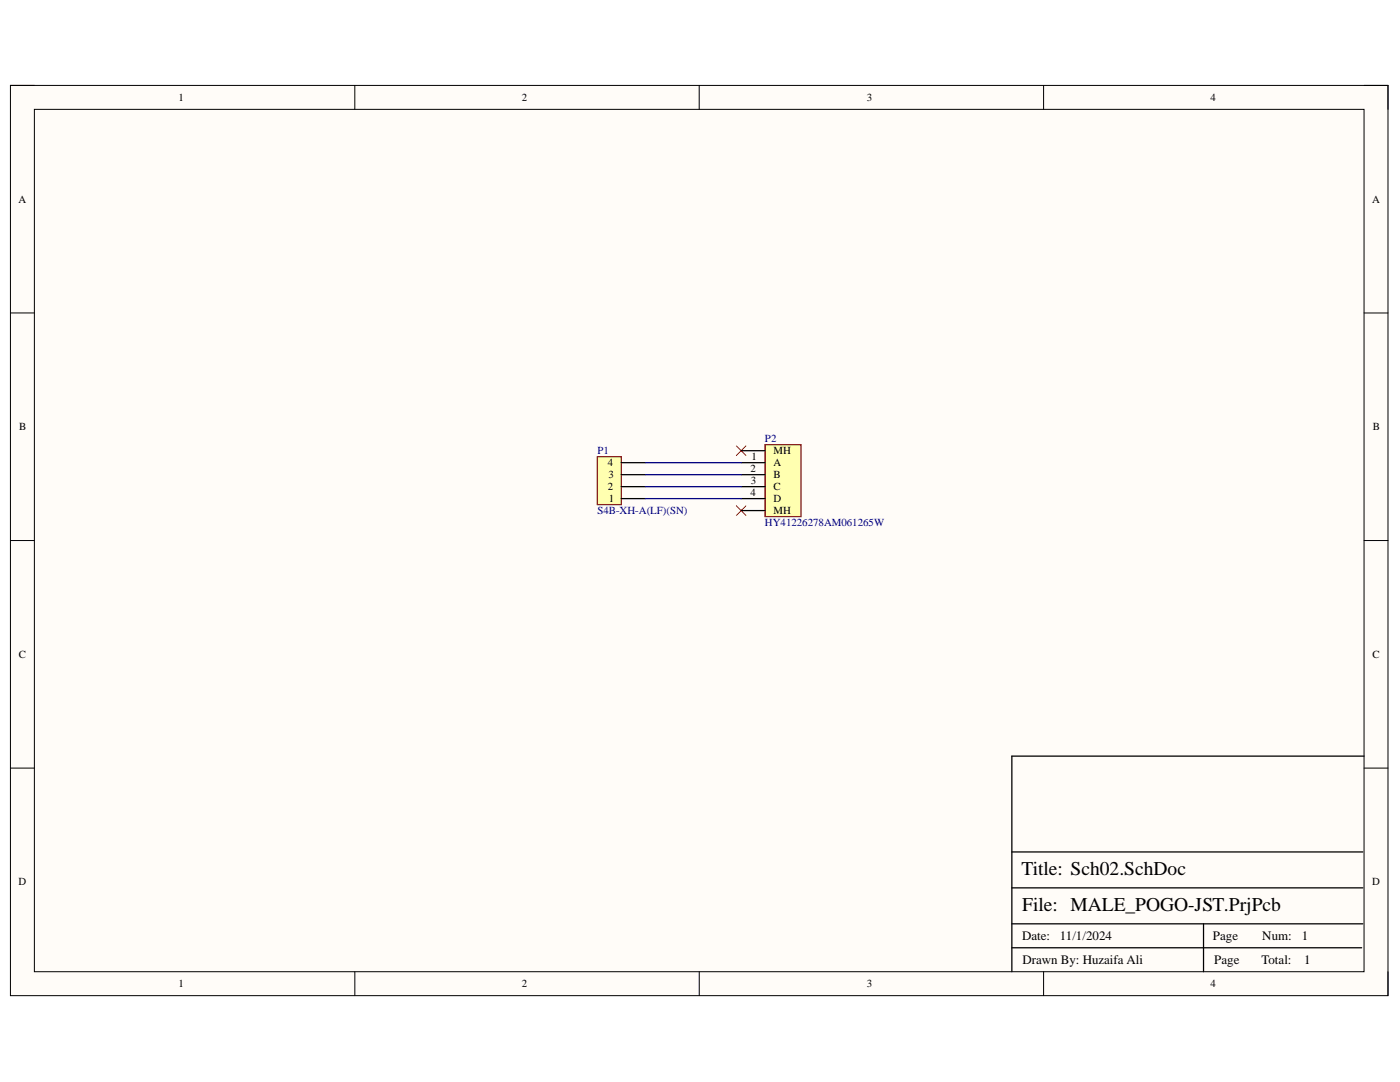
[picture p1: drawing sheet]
<svg xmlns="http://www.w3.org/2000/svg" width="279mm" height="216mm" viewBox="0 0 279 216" stroke-linecap="round" stroke-linejoin="round" font-family="sans-serif">
<defs><g id="words">
<g font-size="3.9">
<text x="203.8" y="174.7">Title: Sch02.SchDoc</text>
<text x="204" y="181.8">File: MALE_POGO-JST.PrjPcb</text>
</g>
<g font-size="2.6">
<text x="204" y="187.6">Date:</text>
<text x="211.5" y="187.6">11/1/2024</text>
<text x="242.1" y="187.6">Page</text>
<text x="251.9" y="187.6">Num:</text>
<text x="259.8" y="187.6">1</text>
<text x="204.1" y="192.4">Drawn By: Huzaifa Ali</text>
<text x="242.3" y="192.4">Page</text>
<text x="251.8" y="192.4">Total:</text>
<text x="260.3" y="192.4">1</text>
</g>
<g font-size="2.2">
<text x="35.6" y="20.1">1</text>
<text x="104.2" y="20.1">2</text>
<text x="173" y="20.1">3</text>
<text x="241.6" y="20.1">4</text>
<text x="3.7" y="40.5">A</text>
<text x="273.8" y="40.5">A</text>
<text x="3.8" y="85.9">B</text>
<text x="274" y="85.9">B</text>
<text x="121.3" y="93.1">4</text>
<text x="121.4" y="95.4">3</text>
<text x="149.8" y="94.2">2</text>
<text x="150" y="91.8">1</text>
<text x="154.4" y="93.1">A</text>
<text x="154.4" y="95.4">B</text>
<text x="154.4" y="90.7">MH</text>
<text x="121.3" y="97.8">2</text>
<text x="121.5" y="100.2">1</text>
<text x="149.8" y="99">4</text>
<text x="149.9" y="96.6">3</text>
<text x="154.4" y="97.8">C</text>
<text x="154.4" y="100.2">D</text>
<text x="154.4" y="102.6">MH</text>
<text x="3.8" y="131.3">C</text>
<text x="273.9" y="131.3">C</text>
<text x="3.7" y="176.7">D</text>
<text x="273.9" y="176.7">D</text>
<text x="35.6" y="197">1</text>
<text x="104.2" y="197">2</text>
<text x="173" y="197">3</text>
<text x="241.6" y="197">4</text>
</g>
<g font-size="2.2" fill="#000080">
<text x="152.7" y="88.2">P2</text>
<text x="119.2" y="90.7">P1</text>
<text x="119.2" y="102.6">S4B-XH-A(LF)(SN)</text>
<text x="152.7" y="105">HY41226278AM061265W</text>
</g>
</g></defs>
<path d="M2.1 17h274.9v181.7h-274.9z" fill-rule="evenodd" fill="#fffcf8"/>
<path d="M2.1 17h274.9v181.7h-274.9z" fill="none" stroke="#000" stroke-width=".2"/>
<path d="M6.9 21.8h265.3v172.1h-265.3z" fill-rule="evenodd" fill="#fffcf8"/>
<g fill="none" stroke="#000" stroke-width=".2">
<path d="M2.1 17h4.8M70.8 17v4.8M139.5 17v4.8M208.3 17v4.8M272.2 17h4.8v4.8M6.9 21.8h265.3v172.1h-265.3zM2.1 62.4h4.8M272.2 62.5h4.8M2.1 107.9h4.8M272.2 107.9h4.8M2.1 153.3h4.8M272.2 153.3h4.8"/>
<path d="M70.8 193.9v4.8M139.5 193.9v4.8M208.3 193.9v4.8M277 193.9v4.8"/>
</g>
<path d="M272.2 150.9h-70.3v43M201.9 177.2h70.1M201.9 170h70.1M201.9 189.1h69.8M201.9 184.3h70.1M240.2 184.3v9.6" fill="none" stroke="#000" stroke-width=".25"/>
<path d="M119.2 91.1h4.8v9.6h-4.8z" fill-rule="evenodd" fill="#ffffb0"/>
<path d="M119.2 91.1h4.8v9.6h-4.8z" fill="none" stroke="#800000" stroke-width=".25"/>
<path d="M124 99.5h4.8M124 97.1h4.8M124 94.7h4.8M124 92.3h4.8" fill="none" stroke="#000" stroke-width=".25"/>
<path d="M147 89l1.9 1.9M148.9 89l-1.9 1.9M147 100.9l1.9 1.9M148.9 100.9l-1.9 1.9" fill="none" stroke="#f00" stroke-width=".2"/>
<path d="M152.7 88.7h7.2v14.4h-7.2z" fill-rule="evenodd" fill="#ffffb0"/>
<path d="M152.7 88.7h7.2v14.4h-7.2z" fill="none" stroke="#800000" stroke-width=".25"/>
<path d="M147.9 92.3h4.8M147.9 94.7h4.8M147.9 97.1h4.8M147.9 99.5h4.8M147.9 89.9h4.8M147.9 101.9h4.8" fill="none" stroke="#000" stroke-width=".25"/>
<path d="M128.8 92.3h19.1M128.8 94.7h19.1M128.8 97.1h19.1M128.8 99.5h19.1" fill="none" stroke="#000080" stroke-width=".25"/>
<use href="#words"/>
</svg>
